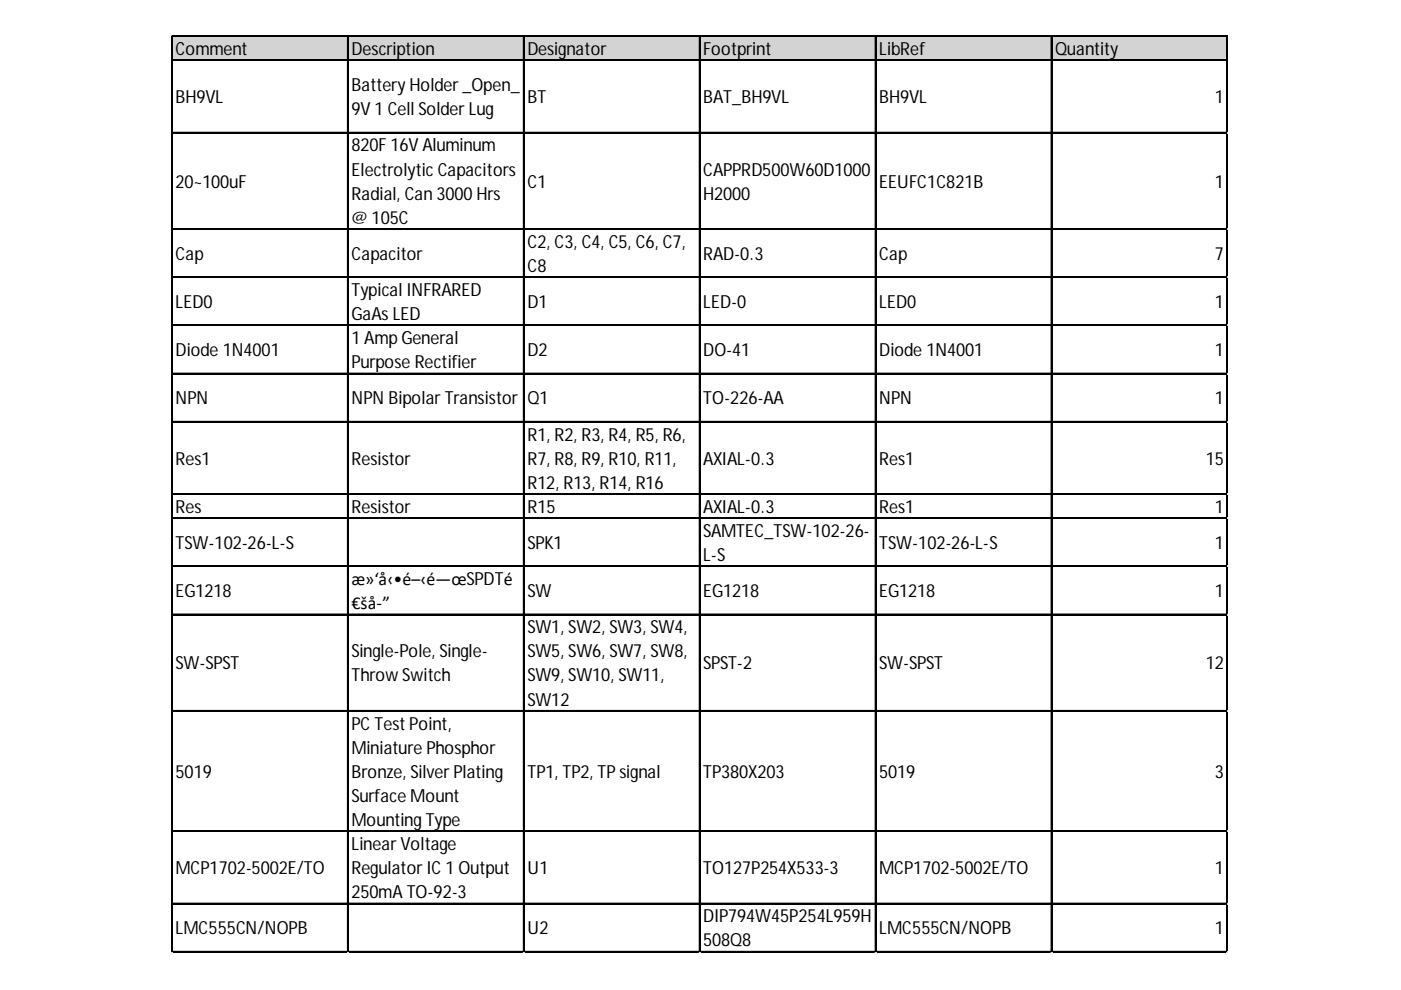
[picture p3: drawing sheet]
<svg xmlns="http://www.w3.org/2000/svg" width="297mm" height="210mm" viewBox="0 0 297 210" stroke-linecap="round" stroke-linejoin="round" font-family="sans-serif">
<defs><g id="words">
<g font-size="3.8">
<text x="37.2" y="11.7">Comment</text>
<text x="74.5" y="11.7">Description</text>
<text x="111.8" y="11.7">Designator</text>
<text x="149.1" y="11.7">Footprint</text>
<text x="186.4" y="11.7">LibRef</text>
<text x="223.7" y="11.7">Quantity</text>
<text x="37.2" y="21.9">BH9VL</text>
<text x="74.5" y="19.3">Battery Holder_Open_</text>
<text x="111.8" y="21.9">BT</text>
<text x="149.1" y="21.9">BAT_BH9VL</text>
<text x="186.4" y="21.9">BH9VL</text>
<text x="257.6" y="21.9">1</text>
<text x="74.5" y="24.4">9V 1 Cell Solder Lug</text>
<text x="74.5" y="32.1">820F 16V Aluminum</text>
<text x="37.2" y="39.8">20~100uF</text>
<text x="74.5" y="37.2">ElectrolyticCapacitors</text>
<text x="111.8" y="39.8">C1</text>
<text x="149.1" y="37.2">CAPPRD500W60D1000</text>
<text x="186.4" y="39.8">EEUFC1C821B</text>
<text x="257.6" y="39.8">1</text>
<text x="74.5" y="42.3">Radial, Can 3000 Hrs</text>
<text x="74.5" y="47.4">@ 105C</text>
<text x="149.1" y="42.3">H2000</text>
<text x="111.8" y="52.5">C2, C3, C4, C5, C6, C7,</text>
<text x="37.2" y="55.1">Cap</text>
<text x="74.5" y="55.1">Capacitor</text>
<text x="111.8" y="57.6">C8</text>
<text x="149.1" y="55.1">RAD-0.3</text>
<text x="186.4" y="55.1">Cap</text>
<text x="257.6" y="55.1">7</text>
<text x="37.2" y="65.3">LED0</text>
<text x="74.5" y="62.8">Typical INFRARED</text>
<text x="111.8" y="65.3">D1</text>
<text x="149.1" y="65.3">LED-0</text>
<text x="186.4" y="65.3">LED0</text>
<text x="257.6" y="65.3">1</text>
<text x="74.5" y="67.9">GaAs LED</text>
<text x="37.2" y="75.5">Diode 1N4001</text>
<text x="74.5" y="73">1 Amp General</text>
<text x="111.8" y="75.5">D2</text>
<text x="149.1" y="75.5">DO-41</text>
<text x="186.4" y="75.5">Diode 1N4001</text>
<text x="257.6" y="75.5">1</text>
<text x="74.5" y="78.1">Purpose Rectifier</text>
<text x="37.2" y="85.7">NPN</text>
<text x="74.5" y="85.7">NPN BipolarTransistor</text>
<text x="111.8" y="85.7">Q1</text>
<text x="149.1" y="85.7">TO-226-AA</text>
<text x="186.4" y="85.7">NPN</text>
<text x="257.6" y="85.7">1</text>
<text x="111.8" y="93.4">R1, R2, R3, R4, R5, R6,</text>
<text x="37.2" y="98.5">Res1</text>
<text x="74.5" y="98.5">Resistor</text>
<text x="111.8" y="98.5">R7, R8, R9, R10, R11,</text>
<text x="149.1" y="98.5">AXIAL-0.3</text>
<text x="186.4" y="98.5">Res1</text>
<text x="255.7" y="98.5">15</text>
<text x="111.8" y="103.6">R12, R13, R14, R16</text>
<text x="37.2" y="108.7">Res</text>
<text x="74.5" y="108.7">Resistor</text>
<text x="111.8" y="108.7">R15</text>
<text x="149.1" y="108.7">AXIAL-0.3</text>
<text x="149.1" y="113.8">SAMTEC_TSW-102-26-</text>
<text x="186.4" y="108.7">Res1</text>
<text x="257.6" y="108.7">1</text>
<text x="37.2" y="116.4">TSW-102-26-L-S</text>
<text x="111.8" y="116.4">SPK1</text>
<text x="149.1" y="118.9">L-S</text>
<text x="186.4" y="116.4">TSW-102-26-L-S</text>
<text x="257.6" y="116.4">1</text>
<text x="74.5" y="124">æ»‘å‹•é–‹é—œSPDTé</text>
<text x="37.2" y="126.6">EG1218</text>
<text x="74.5" y="129.2">€šå­”</text>
<text x="111.8" y="126.6">SW</text>
<text x="149.1" y="126.6">EG1218</text>
<text x="186.4" y="126.6">EG1218</text>
<text x="257.6" y="126.6">1</text>
<text x="111.8" y="134.3">SW1, SW2, SW3, SW4,</text>
<text x="37.2" y="141.9">SW-SPST</text>
<text x="74.5" y="139.4">Single-Pole, Single-</text>
<text x="111.8" y="139.4">SW5, SW6, SW7, SW8,</text>
<text x="149.1" y="141.9">SPST-2</text>
<text x="186.4" y="141.9">SW-SPST</text>
<text x="255.7" y="141.9">12</text>
<text x="74.5" y="144.5">Throw Switch</text>
<text x="111.8" y="144.5">SW9, SW10, SW11,</text>
<text x="111.8" y="149.6">SW12</text>
<text x="74.5" y="154.7">PCTest Point,</text>
<text x="74.5" y="159.8">Miniature Phosphor</text>
<text x="37.2" y="164.9">5019</text>
<text x="74.5" y="164.9">Bronze, SilverPlating</text>
<text x="111.8" y="164.9">TP1, TP2, TPsignal</text>
<text x="149.1" y="164.9">TP380X203</text>
<text x="186.4" y="164.9">5019</text>
<text x="257.6" y="164.9">3</text>
<text x="74.5" y="170">Surface Mount</text>
<text x="74.5" y="175.1">MountingType</text>
<text x="37.2" y="185.3">MCP1702-5002E/TO</text>
<text x="74.5" y="180.2">LinearVoltage</text>
<text x="74.5" y="185.3">RegulatorIC1 Output</text>
<text x="111.8" y="185.3">U1</text>
<text x="149.1" y="185.3">TO127P254X533-3</text>
<text x="186.4" y="185.3">MCP1702-5002E/TO</text>
<text x="257.6" y="185.3">1</text>
<text x="74.5" y="190.5">250mA TO-92-3</text>
<text x="149.1" y="195.6">DIP794W45P254L959H</text>
<text x="37.2" y="198.1">LMC555CN/NOPB</text>
<text x="111.8" y="198.1">U2</text>
<text x="149.1" y="200.7">508Q8</text>
<text x="186.4" y="198.1">LMC555CN/NOPB</text>
<text x="257.6" y="198.1">1</text>
</g>
</g></defs>
<path d="M36.5 7.8h223.9v5.1h-223.9z" fill="#d3d3d3"/>
<g fill="none" stroke="#000" stroke-width=".21">
<path d="M36.4 7.6v194.3M36.5 7.6v194.3M36.6 7.6h223.8M36.6 7.7h223.8M36.6 12.7h223.8M36.6 12.8h223.8M73.7 7.8v194.1M73.8 7.8v194.1M111 7.8v194.1M111.1 7.8v194.1M148.3 7.8v194.1M148.4 7.8v194.1"/>
<path d="M185.5 7.8v194.1M185.7 7.8v194.1M222.8 7.8v194.1M222.9 7.8v194.1M260.1 7.8v194.1M260.2 7.8v194.1M36.6 28h223.8M36.6 28.1h223.8M36.6 48.5h223.8M36.6 48.6h223.8M36.6 58.7h223.8M36.6 58.8h223.8"/>
<path d="M36.6 68.9h223.8M36.6 69h223.8M36.6 79.1h223.8M36.6 79.2h223.8M36.6 89.3h223.8M36.6 89.4h223.8M36.6 104.7h223.8M36.6 104.8h223.8M36.6 109.8h223.8M36.6 109.9h223.8M36.6 120h223.8M36.6 120.1h223.8"/>
<path d="M36.6 130.2h223.8M36.6 130.3h223.8M36.6 150.6h223.8M36.6 150.7h223.8M36.6 176.2h223.8M36.6 176.3h223.8M36.6 191.5h223.8M36.6 191.6h223.8M36.6 201.7h223.8M36.6 201.8h223.8"/>
</g>
<path d="M36.4 201.9v.1" fill="none" stroke="#d4d4d4" stroke-width=".21"/>
<path d="M36.4 201.9l.2 .1z" fill="#d4d4d4"/>
<path d="M73.7 201.9v.1" fill="none" stroke="#d4d4d4" stroke-width=".21"/>
<path d="M73.7 201.9l.2 .1z" fill="#d4d4d4"/>
<path d="M111 201.9v.1" fill="none" stroke="#d4d4d4" stroke-width=".21"/>
<path d="M111 201.9l.2 .1z" fill="#d4d4d4"/>
<path d="M148.3 201.9v.1" fill="none" stroke="#d4d4d4" stroke-width=".21"/>
<path d="M148.3 201.9l.2 .1z" fill="#d4d4d4"/>
<path d="M185.5 201.9v.1" fill="none" stroke="#d4d4d4" stroke-width=".21"/>
<path d="M185.5 201.9l.3 .1z" fill="#d4d4d4"/>
<path d="M222.8 201.9v.1" fill="none" stroke="#d4d4d4" stroke-width=".21"/>
<path d="M222.8 201.9l.3 .1z" fill="#d4d4d4"/>
<path d="M260.1 201.9v.1" fill="none" stroke="#d4d4d4" stroke-width=".21"/>
<path d="M260.1 201.9l.3 .1z" fill="#d4d4d4"/>
<path d="M260.4 28h.1" fill="none" stroke="#d4d4d4" stroke-width=".21"/>
<path d="M260.4 28v.2z" fill="#d4d4d4"/>
<path d="M260.4 48.5h.1" fill="none" stroke="#d4d4d4" stroke-width=".21"/>
<path d="M260.4 48.5v.2z" fill="#d4d4d4"/>
<path d="M260.4 58.7h.1" fill="none" stroke="#d4d4d4" stroke-width=".21"/>
<path d="M260.4 58.7v.2z" fill="#d4d4d4"/>
<path d="M260.4 68.9h.1" fill="none" stroke="#d4d4d4" stroke-width=".21"/>
<path d="M260.4 68.9v.2z" fill="#d4d4d4"/>
<path d="M260.4 79.1h.1" fill="none" stroke="#d4d4d4" stroke-width=".21"/>
<path d="M260.4 79.1v.2z" fill="#d4d4d4"/>
<path d="M260.4 89.3h.1" fill="none" stroke="#d4d4d4" stroke-width=".21"/>
<path d="M260.4 89.3v.2z" fill="#d4d4d4"/>
<path d="M260.4 104.7h.1" fill="none" stroke="#d4d4d4" stroke-width=".21"/>
<path d="M260.4 104.7v.2z" fill="#d4d4d4"/>
<path d="M260.4 109.8h.1" fill="none" stroke="#d4d4d4" stroke-width=".21"/>
<path d="M260.4 109.8v.2z" fill="#d4d4d4"/>
<path d="M260.4 120h.1" fill="none" stroke="#d4d4d4" stroke-width=".21"/>
<path d="M260.4 120v.2z" fill="#d4d4d4"/>
<path d="M260.4 130.2h.1" fill="none" stroke="#d4d4d4" stroke-width=".21"/>
<path d="M260.4 130.2v.2z" fill="#d4d4d4"/>
<path d="M260.4 150.6h.1" fill="none" stroke="#d4d4d4" stroke-width=".21"/>
<path d="M260.4 150.6v.2z" fill="#d4d4d4"/>
<path d="M260.4 176.2h.1" fill="none" stroke="#d4d4d4" stroke-width=".21"/>
<path d="M260.4 176.2v.2z" fill="#d4d4d4"/>
<path d="M260.4 191.5h.1" fill="none" stroke="#d4d4d4" stroke-width=".21"/>
<path d="M260.4 191.5v.2z" fill="#d4d4d4"/>
<path d="M260.4 201.7h.1" fill="none" stroke="#d4d4d4" stroke-width=".21"/>
<path d="M260.4 201.7v.2z" fill="#d4d4d4"/>
<use href="#words"/>
</svg>
